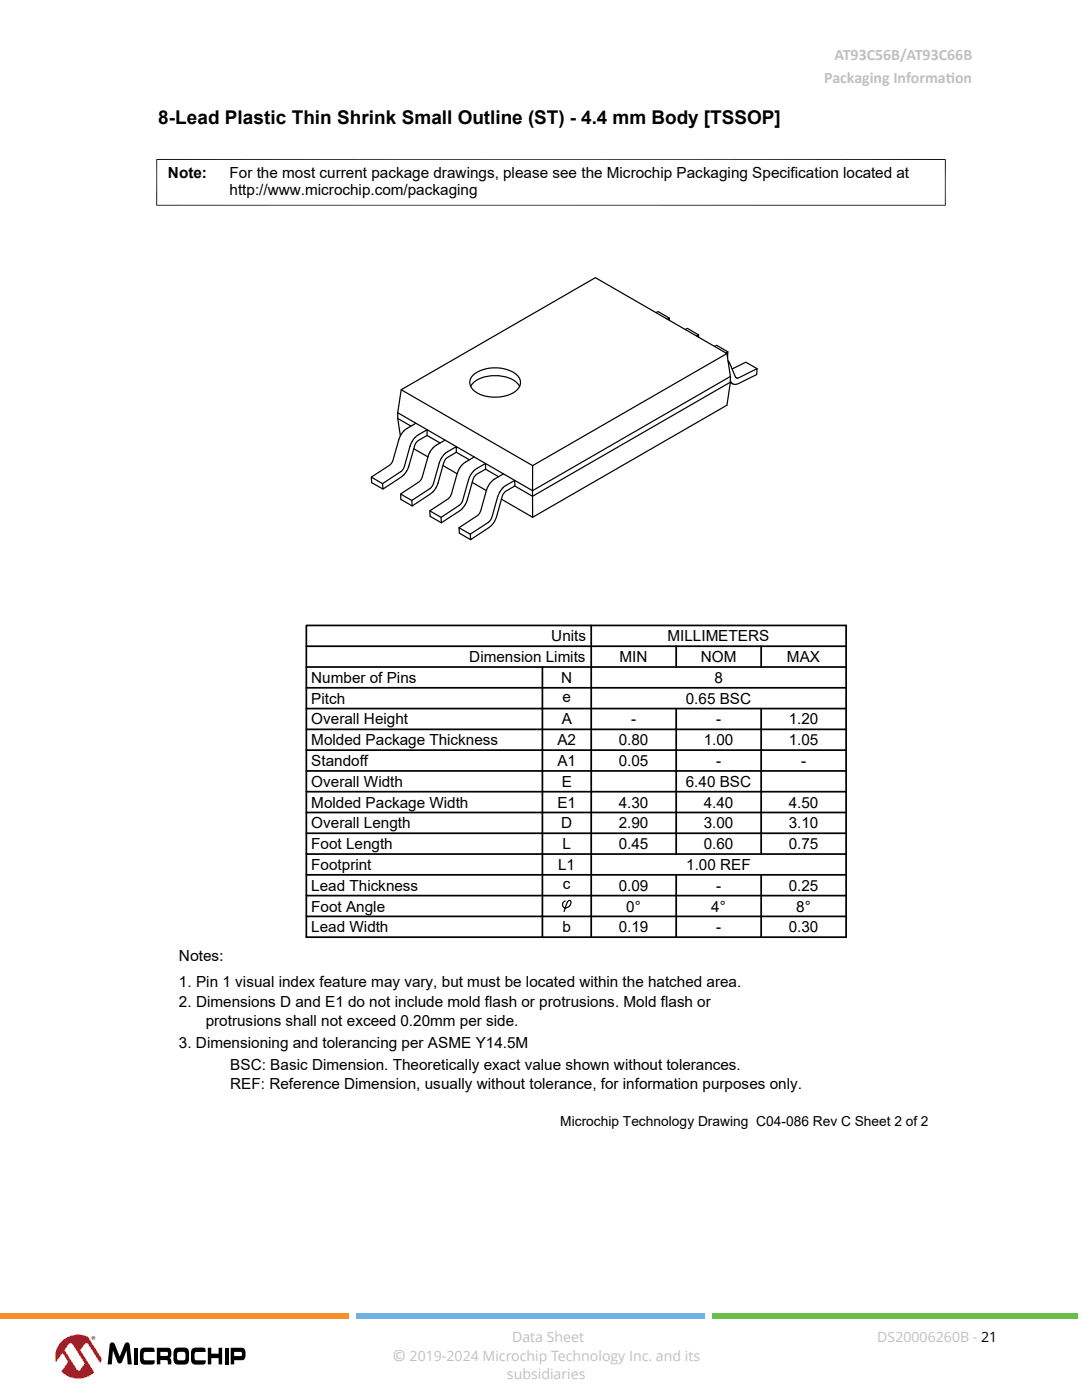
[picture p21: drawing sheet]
<svg xmlns="http://www.w3.org/2000/svg" width="216mm" height="279mm" viewBox="0 0 216 279" stroke-linecap="round" stroke-linejoin="round" font-family="sans-serif">
<defs><g id="words">
<text font-size="3.8" x="31.6" y="24.8">8-Lead Plastic Thin Shrink Small Outline (ST) - 4.4 mm Body [TSSOP]</text>
<g font-size="3.2" fill="#c0c0c0">
<text x="164.5" y="16.6">Packaging Informat</text>
<text x="166.5" y="12">AT93C56B/AT93C66B</text>
<text x="188.7" y="16.6">ion</text>
<text x="78.3" y="271.7">©</text>
</g>
<g font-size="3">
<text x="33.5" y="35.4">Note:</text>
<text x="45.8" y="35.4">For the most current package drawings, please see the Microchip Packaging Specification located at</text>
<text x="45.8" y="38.9">http://www.microchip.com/packaging</text>
<text x="110" y="128">Units</text>
<text x="133.2" y="128">MILLIMETERS</text>
<text x="62.1" y="136.3">Number of Pins</text>
<text x="93.6" y="132.1">Dimension Limits</text>
<text x="112" y="136.3">N</text>
<text x="123.6" y="132.1">MIN</text>
<text x="139.8" y="132.1">NOM</text>
<text x="142.5" y="136.3">8</text>
<text x="157" y="132.1">MAX</text>
<text x="62.1" y="140.4">Pitch</text>
<text x="112.2" y="140.1">e</text>
<text x="136.8" y="140.4">0.65 BSC</text>
<text x="62.1" y="148.7">Molded Package Thickness</text>
<text x="62.1" y="144.6">Overall Height</text>
<text x="111.2" y="148.7">A2</text>
<text x="112.1" y="144.6">A</text>
<text x="123.5" y="148.7">0.80</text>
<text x="125.9" y="144.6">-</text>
<text x="140.4" y="148.7">1.00</text>
<text x="142.9" y="144.6">-</text>
<text x="157.4" y="148.7">1.05</text>
<text x="157.4" y="144.6">1.20</text>
<text x="62.1" y="152.9">Standoff</text>
<text x="111.2" y="152.9">A1</text>
<text x="123.5" y="152.9">0.05</text>
<text x="142.9" y="152.9">-</text>
<text x="159.8" y="152.9">-</text>
<text x="62.1" y="161.2">Molded Package Width</text>
<text x="62.1" y="157">Overall Width</text>
<text x="111.2" y="161.2">E1</text>
<text x="112.1" y="157">E</text>
<text x="123.5" y="161.2">4.30</text>
<text x="136.8" y="157">6.40 BSC</text>
<text x="140.4" y="161.2">4.40</text>
<text x="157.4" y="161.2">4.50</text>
<text x="62.1" y="165.3">Overall Length</text>
<text x="112" y="165.3">D</text>
<text x="123.5" y="165.3">2.90</text>
<text x="140.4" y="165.3">3.00</text>
<text x="157.4" y="165.3">3.10</text>
<text x="62.1" y="169.5">Foot Length</text>
<text x="62.1" y="173.6">Footprint</text>
<text x="111.4" y="173.6">L1</text>
<text x="112.2" y="169.5">L</text>
<text x="123.5" y="169.5">0.45</text>
<text x="136.9" y="173.6">1.00 REF</text>
<text x="140.4" y="169.5">0.60</text>
<text x="157.4" y="169.5">0.75</text>
<text x="62.1" y="177.8">Lead Thickness</text>
<text x="112.3" y="177.5">c</text>
<text x="123.5" y="177.8">0.09</text>
<text x="142.9" y="177.8">-</text>
<text x="157.4" y="177.8">0.25</text>
<text x="62.1" y="181.9">Foot Angle</text>
<text x="125" y="181.9">0°</text>
<text x="141.9" y="181.9">4°</text>
<text x="158.9" y="181.9">8°</text>
<text x="35.7" y="191.8">Notes:</text>
<text x="62.1" y="186.1">Lead Width</text>
<text x="112.2" y="186">b</text>
<text x="123.5" y="186.1">0.19</text>
<text x="142.9" y="186.1">-</text>
<text x="157.4" y="186.1">0.30</text>
<text x="35.7" y="196.9">1. Pin 1 visual index feature may vary, but must be located within the hatched area.</text>
<text x="35.7" y="201">2. Dimensions D and E1 do not include mold flash or protrusions. Mold flash or</text>
<text x="35.7" y="209.2">3. Dimensioning and tolerancing per ASME Y14.5M</text>
<text x="41.1" y="204.7">protrusions shall not exceed 0.20mm per side.</text>
<text x="45.9" y="213.5">BSC: Basic Dimension. Theoretically exact value shown without tolerances.</text>
<text x="45.9" y="217.4">REF: Reference Dimension, usually without tolerance, for information purposes only.</text>
</g>
<g font-size="2.8" fill="#c0c0c0">
<text x="102.2" y="267.7">Data Sheet</text>
<text x="175.1" y="267.7">DS20006260B - 21</text>
<text x="81.7" y="271.7">2019-2024 Microchip Technology Inc. and its</text>
<text x="101.2" y="275.1">subsidiaries</text>
</g>
<text font-size="2.7" x="111.8" y="224.7">Microchip Technology Drawing C04-086 Rev C Sheet 2 of 2</text>
</g></defs>
<g fill="none" stroke="#000" stroke-width=".24">
<path d="M80.1 77.8l-.7 4.6M80.1 77.8l38.7-22.4 26.3 15.2-38.8 22.3zM93.9 77.1a5.1 5.1 0 0 1 4.4-2.1 5.9 5.9 0 0 1 5.4 2.1M94.5 74.8a7.4 7.4 0 0 1 8.6 0 2.08 2.08 0 0 1-.5 3.5 7.6 7.6 0 0 1-8.2-.5 1.96 1.96 0 0 1 .1-3zM130.9 62.4l.4-.2 2.3 1.3M133.2 63.7l.4-.2-.1 .4M136.7 65.8l.5-.3 2.2 1.3M139 67l.4-.2v.5M142.6 69.1l.4-.2 2.2 1.3M144.8 70.4l.4-.2v1.2M145.1 70.6l.6 4.5M145.3 72l.3 .4 1.2 2.8 .2 .3 .4-.1 3.7-1.8-.1 1.1-3.6 1.8a1.03 1.03 0 0 1-1.7-.6"/>
<path d="M145.7 76.3l.5 .3M145.7 75.1l-39.4 22.8-26.9-15.5M145.7 76.3l-39.4 22.7-3.6-2M145.7 76.3l-.6 4.6-38.8 22.3-6.2-3.6M145.7 75.1v1.2M151.1 73.6l-2.3-1.3-2.7 1.3M74.1 95.2l2.2 1.3M79.4 83.5l.5 3.5M79.4 83.5l2.6 1.5M79.4 82.4v1.1M79.9 98.6l2.3 1.3M82.6 89.5l2.8 1.7"/>
<path d="M82.8 87.3l2.4-1.5v1.1l-1.7 1-.6 .6-1.5 5-.5 .9-.8 .8-3.7 2.4-.1-1.1 3.7-2.4 .5-.5 1.5-5zM83 84.5a6.4 6.4 0 0 0-2.7 1.9l-.7 1.4-1.4 4.5-.5 .5-3.6 2.4 .1 1.1 2.2 1.3M85.2 86.9l2.6 1.5M88.4 92.9l2.8 1.7M88.7 90.6l2.4-1.5v1.2l-1.8 1-.5 .6-1.6 5a3.9 3.9 0 0 1-1.3 1.7l-3.7 2.4v-1.1l3.6-2.4 .5-.6 1.3-4.5 .4-.9zM88.8 87.8a6 6 0 0 0-2.7 2l-.7 1.3-1.3 4.5-.5 .6-3.7 2.4 .1 1.1 2.2 1.3M91.1 90.3l2.6 1.5M94.2 96.3l2.9 1.6M94.5 94l2.4-1.5v1.1l-1.8 1-.5 .6-1.4 4.6-.6 1.3-.9 .9-3.6 2.3-.1-1 3.6-2.4 .6-.6 1.3-4.5 .4-1zM94.6 91.2a6 6 0 0 0-2.7 1.9l-.7 1.4-1.3 4.5-.5 .6-3.6 2.4v1l2.3 1.3M96.9 93.6l2.6 1.5M100.3 97.4l2.4-1.5v1.1l-1.7 1-.6 .6-1.5 5a3.8 3.8 0 0 1-1.4 1.7l-3.6 2.4-.1-1.1 3.7-2.4 .5-.5 1.3-4.5 .4-1z"/>
<path d="M100.5 94.6a6.4 6.4 0 0 0-2.8 1.9l-.6 1.4-1.4 4.5-.5 .5-3.6 2.4 .1 1.1 2.2 1.3M106.3 92.9v10.3M85.8 102l2.2 1.3M91.6 105.3l2.2 1.3M112.8 179.8a.73 .73 0 0 0-.4 1.2 .73 .73 0 0 0 1.2-.1l.3-.9-.1-.2-.2-.1a3.8 3.8 0 0 0-1 2.2"/>
</g>
<path d="M31.3 31.7v9.3M188.6 31.7v9.3M188.7 31.8h-157.5M31.2 41h157.5" fill="none" stroke="#000" stroke-width=".2"/>
<g fill="none" stroke="#000" stroke-width=".35">
<path d="M61.1 124.8h107.7v62.2h-107.7zM61.1 129h107.7M61.1 133.1h107.7M61.1 137.3h107.7M108.2 133.1v53.9M118 124.8v62.2M134.9 129v4.1M151.9 129v4.1M61.1 141.4h107.7M61.1 145.6h107.7M61.1 149.7h107.7M61.1 153.9h107.7"/>
<path d="M61.1 158h107.7M134.9 141.4v29M151.9 141.4v29M61.1 174.6h107.7M61.1 162.1h107.7M61.1 166.3h107.7M61.1 170.4h107.7M61.1 178.7h107.7M134.9 174.6v12.4M151.9 174.6v12.4M61.1 182.9h107.7"/>
</g>
<g fill="#000">
<path d="M22.1 268a.56 .56 0 0 1 .8 .3l1 2.4 .9-2.4a.53 .53 0 0 1 .5-.4 .53 .53 0 0 1 .5 .3l.5 4.1h-.8l-.2-2.8-.9 2.2a.52 .52 0 0 1-.5 .4 .52 .52 0 0 1-.5-.4l-.9-2.2-.2 2.8h-.8l.4-3.9zM26.7 269h.8v3.3h-.8zM28.3 269.1l1.9-.2 .5 .2 .1 .7-2 .1-.1 .3-.1 .6 .2 .6 2.1 .1-.1 .6a3.1 3.1 0 0 1-2.5 .1 2.15 2.15 0 0 1-.4-2.1l.1-.5zM38.5 269.1l1.9-.2 .5 .2 .1 .7-2 .1-.2 .3v.6l.2 .6 2.1 .1-.1 .6a3.1 3.1 0 0 1-2.5 .1 3.1 3.1 0 0 1 0-3.1zM41.5 269h.7v1.2h1.4v-1.2h.7v3.3h-.7v-1.3h-1.4v1.3h-.7zM44.8 269h.8v3.3h-.8z"/>
<path d="M31.3 269v3.3h.7v-.9l1.4 .1 .1 .8h.7a1.01 1.01 0 0 0-.4-1.3 1.44 1.44 0 0 0 0-2zM32 269.8h1.4l.1 .7-.2 .1h-1.3z"/>
<path d="M35 269.1l1.7-.2a.93 .93 0 0 1 1 1.2 2.15 2.15 0 0 1-.4 2.1l-1.7 .1a.93 .93 0 0 1-1-1.2 2.15 2.15 0 0 1 .4-2zM35.4 270v1.3a1.55 1.55 0 0 0 1.4 .1l.2-.3v-.6a.49 .49 0 0 0-.4-.7h-.8z"/>
<path d="M46 269v3.3h.7v-.8h1.7a1.39 1.39 0 0 0 .6-1.8 .75 .75 0 0 0-.8-.7zM46.7 269.8h1.3a.47 .47 0 0 1 .3 .4 .47 .47 0 0 1-.2 .4h-1.4z"/>
</g>
<path d="M12.1 267.9a4.8 4.8 0 0 1 4.9-1.3l3.2 4.7a4.6 4.6 0 0 1-5.2 3.8 4.6 4.6 0 0 1-3.9-5.1l.2-.8z" fill="#fff"/>
<path d="M12.1 267.9a4.2 4.2 0 0 0-.9 4l1.3-1.9 .9 1.4a.55 .55 0 0 1-.1 .8l-1.1 1.5a4.8 4.8 0 0 0 6.6 .2l-2.8-4.4 .3-.4a1.55 1.55 0 0 1 1-1l.4 .3 2.3 3.7 .3-1-2.8-4.3a4.7 4.7 0 0 0-5.4 1.1zM13.7 268.3l.3-.2 .4 .1 2.4 3.7a1.28 1.28 0 0 1-.6 1.1l-.5 .5-.4-.2-2.4-3.9z" fill="#ed1c2e"/>
<path d="M18.3 267a.36 .36 0 0 1 .7 0 .36 .36 0 0 1-.7 0zM18.3 267a.3 .3 0 0 0 .6 0 .3 .3 0 0 0-.6 0zM18.5 266.8h.3v.4l-.2-.2-.1 .2zM18.6 266.9l.1 .1z" fill="#000"/>
<path d="M0 262h69.6v1.1h-69.6z" fill="#f98d2b"/>
<path d="M71 262h69.6v1.1h-69.6z" fill="#6fb2e3"/>
<path d="M142.1 262h72.9v1.1h-72.9z" fill="#6abf4b"/>
<use href="#words"/>
</svg>
